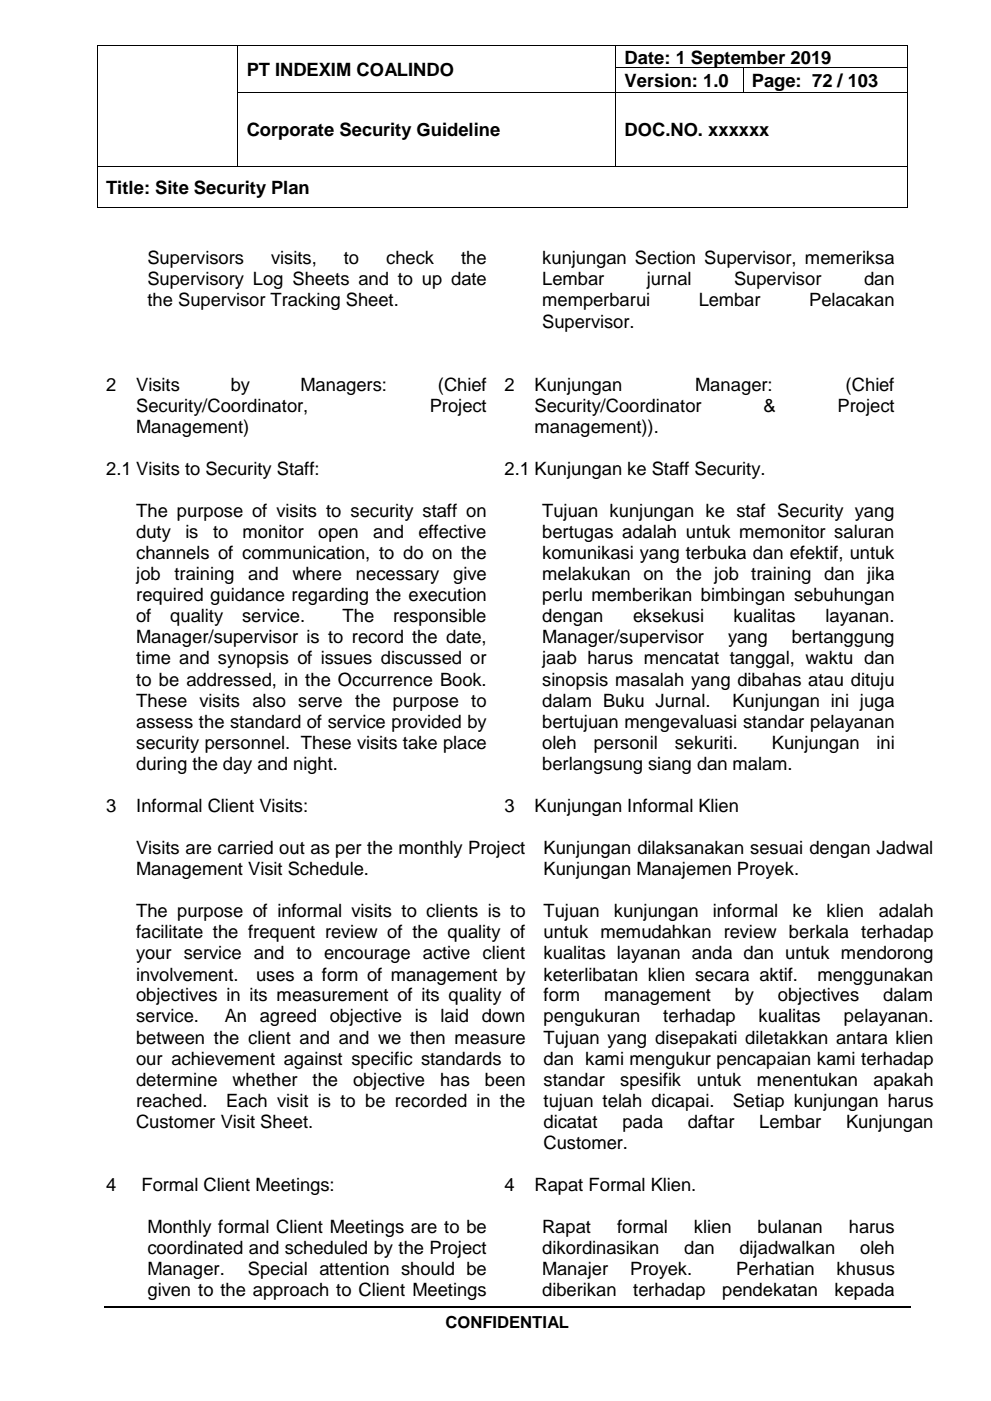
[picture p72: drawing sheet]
<svg xmlns="http://www.w3.org/2000/svg" width="210mm" height="297mm" viewBox="0 0 210 297" stroke-linecap="round" stroke-linejoin="round" font-family="sans-serif">
<defs><g id="words">
<g font-size="3.9">
<text x="52.3" y="16.1">PT INDEXIM COALINDO</text>
<text x="132.4" y="13.5">Date: 1 September 2019</text>
<text x="132.4" y="18.4">Version: 1.0</text>
<text x="159.4" y="18.4">Page: 72 / 103</text>
<text x="52.3" y="28.8">Corporate Security Guideline</text>
<text x="132.4" y="28.8">DOC.NO. xxxxxx</text>
<text x="22.5" y="41">Title: Site Security Plan</text>
<text x="31.3" y="56.1">Supervisors</text>
<text x="57.5" y="56.1">visits,</text>
<text x="72.9" y="56.1">to</text>
<text x="81.9" y="56.1">check</text>
<text x="97.7" y="56.1">the</text>
<text x="114.9" y="56.1">kunjungan Section Supervisor, memeriksa</text>
<text x="31.3" y="60.5">Supervisory Log Sheets and to up date</text>
<text x="31.3" y="64.9">the Supervisor Tracking Sheet.</text>
<text x="114.9" y="60.5">Lembar</text>
<text x="114.9" y="64.9">memperbarui</text>
<text x="137.1" y="60.5">jurnal</text>
<text x="148.1" y="64.9">Lembar</text>
<text x="155.6" y="60.5">Supervisor</text>
<text x="171.5" y="64.9">Pelacakan</text>
<text x="183.1" y="60.5">dan</text>
<text x="114.9" y="69.4">Supervisor.</text>
<text x="22.5" y="82.8">2</text>
<text x="28.9" y="82.8">Visits</text>
<text x="48.9" y="82.8">by</text>
<text x="63.7" y="82.8">Managers:</text>
<text x="92.8" y="82.8">(Chief</text>
<text x="107" y="82.8">2</text>
<text x="113.3" y="82.8">Kunjungan</text>
<text x="147.4" y="82.8">Manager:</text>
<text x="179.2" y="82.8">(Chief</text>
<text x="28.9" y="87.3">Security/Coordinator,</text>
<text x="91.1" y="87.3">Project</text>
<text x="113.3" y="87.3">Security/Coordinator</text>
<text x="161.8" y="87.3">&amp;</text>
<text x="177.5" y="87.3">Project</text>
<text x="28.9" y="91.8">Management)</text>
<text x="113.3" y="91.8">management)).</text>
<text x="22.5" y="100.7">2.1 Visits to Security Staff:</text>
<text x="107" y="100.7">2.1 Kunjungan ke Staff Security.</text>
<text x="28.9" y="109.6">The purpose of visits to security staff on</text>
<text x="114.9" y="109.6">Tujuan kunjungan ke staf Security yang</text>
<text x="28.9" y="114.1">duty</text>
<text x="28.9" y="118.5">channels of communication, to do on the</text>
<text x="39.3" y="114.1">is</text>
<text x="45.2" y="114.1">to</text>
<text x="51.4" y="114.1">monitor</text>
<text x="67.5" y="114.1">open</text>
<text x="79.1" y="114.1">and</text>
<text x="88.7" y="114.1">effective</text>
<text x="114.9" y="114.1">bertugas adalah untuk memonitor saluran</text>
<text x="114.9" y="118.5">komunikasi yang terbuka dan efektif, untuk</text>
<text x="28.9" y="123">job</text>
<text x="37" y="123">training</text>
<text x="52.6" y="123">and</text>
<text x="62" y="123">where</text>
<text x="75.5" y="123">necessary</text>
<text x="96" y="123">give</text>
<text x="114.9" y="123">melakukan on the job training dan jika</text>
<text x="28.9" y="127.4">required guidance regarding the execution</text>
<text x="28.9" y="131.9">of</text>
<text x="36.1" y="131.9">quality</text>
<text x="51.3" y="131.9">service.</text>
<text x="72.6" y="131.9">The</text>
<text x="83.3" y="131.9">responsible</text>
<text x="114.9" y="127.4">perlu memberikan bimbingan sebuhungan</text>
<text x="114.9" y="131.9">dengan</text>
<text x="134.2" y="131.9">eksekusi</text>
<text x="155.5" y="131.9">kualitas</text>
<text x="175" y="131.9">layanan.</text>
<text x="28.9" y="136.4">Manager/supervisor is to record the date,</text>
<text x="114.9" y="136.4">Manager/supervisor</text>
<text x="154.3" y="136.4">yang</text>
<text x="167.8" y="136.4">bertanggung</text>
<text x="28.9" y="140.8">time and synopsis of issues discussed or</text>
<text x="114.9" y="140.8">jaab harus mencatat tanggal, waktu dan</text>
<text x="28.9" y="145.3">to be addressed, in the Occurrence Book.</text>
<text x="28.9" y="149.8">These visits also serve the purpose to</text>
<text x="114.9" y="145.3">sinopsis masalah yang dibahas atau dituju</text>
<text x="114.9" y="149.8">dalam Buku Jurnal.</text>
<text x="155.3" y="149.8">Kunjungan ini juga</text>
<text x="28.9" y="154.2">assess the standard of service provided by</text>
<text x="114.9" y="154.2">bertujuan mengevaluasi standar pelayanan</text>
<text x="28.9" y="158.7">security personnel. These visits take place</text>
<text x="114.9" y="158.7">oleh</text>
<text x="125.8" y="158.7">personil</text>
<text x="143" y="158.7">sekuriti.</text>
<text x="163.6" y="158.7">Kunjungan</text>
<text x="185.8" y="158.7">ini</text>
<text x="28.9" y="163.1">during the day and night.</text>
<text x="114.9" y="163.1">berlangsung siang dan malam.</text>
<text x="22.5" y="172.1">3</text>
<text x="28.9" y="172.1">Informal Client Visits:</text>
<text x="107" y="172.1">3</text>
<text x="113.3" y="172.1">Kunjungan Informal Klien</text>
<text x="28.8" y="181">Visits are carried out as per the monthly Project</text>
<text x="28.8" y="185.4">Management Visit Schedule.</text>
<text x="115.2" y="181">Kunjungan dilaksanakan sesuai dengan Jadwal</text>
<text x="115.2" y="185.4">Kunjungan Manajemen Proyek.</text>
<text x="28.8" y="194.4">The purpose of informal visits to clients is to</text>
<text x="115.2" y="194.4">Tujuan</text>
<text x="130.1" y="194.4">kunjungan</text>
<text x="151.1" y="194.4">informal</text>
<text x="168" y="194.4">ke</text>
<text x="175.2" y="194.4">klien</text>
<text x="186.3" y="194.4">adalah</text>
<text x="28.8" y="198.9">facilitate the frequent review of the quality of</text>
<text x="28.8" y="203.3">your service and to encourage active client</text>
<text x="115.2" y="198.9">untuk memudahkan review berkala terhadap</text>
<text x="115.2" y="203.3">kualitas layanan anda dan untuk mendorong</text>
<text x="28.8" y="207.8">involvement.</text>
<text x="54.3" y="207.8">uses a form of management by</text>
<text x="115.2" y="207.8">keterlibatan klien secara aktif.</text>
<text x="173.3" y="207.8">menggunakan</text>
<text x="28.8" y="212.3">objectives in its measurement of its quality of</text>
<text x="115.2" y="212.3">form</text>
<text x="128.1" y="212.3">management</text>
<text x="155.8" y="212.3">by</text>
<text x="164.9" y="212.3">objectives</text>
<text x="187.2" y="212.3">dalam</text>
<text x="28.8" y="216.7">service.</text>
<text x="28.8" y="221.2">between the client and and we then measure</text>
<text x="47.6" y="216.7">An agreed objective is laid down</text>
<text x="115.2" y="216.7">pengukuran</text>
<text x="115.2" y="221.2">Tujuan yang disepakati diletakkan antara klien</text>
<text x="140.6" y="216.7">terhadap</text>
<text x="160.8" y="216.7">kualitas</text>
<text x="178.9" y="216.7">pelayanan.</text>
<text x="28.8" y="225.6">our achievement against specific standards to</text>
<text x="115.2" y="225.6">dan kami mengukur pencapaian kami terhadap</text>
<text x="28.8" y="230.1">determine</text>
<text x="49.3" y="230.1">whether</text>
<text x="66.2" y="230.1">the</text>
<text x="74.8" y="230.1">objective</text>
<text x="93.3" y="230.1">has</text>
<text x="102.8" y="230.1">been</text>
<text x="115.2" y="230.1">standar</text>
<text x="131.5" y="230.1">spesifik</text>
<text x="147.7" y="230.1">untuk</text>
<text x="160.5" y="230.1">menentukan</text>
<text x="185.2" y="230.1">apakah</text>
<text x="28.8" y="234.6">reached.</text>
<text x="28.8" y="239">Customer Visit Sheet.</text>
<text x="47.9" y="234.6">Each visit is to be recorded in the</text>
<text x="115.2" y="234.6">tujuan telah dicapai.</text>
<text x="115.2" y="239">dicatat</text>
<text x="131.9" y="239">pada</text>
<text x="145.8" y="239">daftar</text>
<text x="155.4" y="234.6">Setiap kunjungan harus</text>
<text x="160.9" y="239">Lembar</text>
<text x="179.3" y="239">Kunjungan</text>
<text x="115.2" y="243.5">Customer.</text>
<text x="22.5" y="252.4">4</text>
<text x="30" y="252.4">Formal Client Meetings:</text>
<text x="107" y="252.4">4</text>
<text x="113.3" y="252.4">Rapat Formal Klien.</text>
<text x="31.3" y="261.3">Monthly formal Client Meetings are to be</text>
<text x="114.9" y="261.3">Rapat</text>
<text x="130.8" y="261.3">formal</text>
<text x="147.1" y="261.3">klien</text>
<text x="160.6" y="261.3">bulanan</text>
<text x="180" y="261.3">harus</text>
<text x="31.3" y="265.8">coordinated and scheduled by the Project</text>
<text x="114.9" y="265.8">dikordinasikan</text>
<text x="145" y="265.8">dan</text>
<text x="156.7" y="265.8">dijadwalkan</text>
<text x="182.3" y="265.8">oleh</text>
<text x="31.3" y="270.3">Manager.</text>
<text x="31.3" y="274.7">given to the approach to Client Meetings</text>
<text x="52.5" y="270.3">Special attention should be</text>
<text x="114.9" y="270.3">Manajer</text>
<text x="114.9" y="274.7">diberikan</text>
<text x="133.6" y="270.3">Proyek.</text>
<text x="134.2" y="274.7">terhadap</text>
<text x="153.1" y="274.7">pendekatan</text>
<text x="156" y="270.3">Perhatian</text>
<text x="176.9" y="274.7">kepada</text>
<text x="177.3" y="270.3">khusus</text>
</g>
<text font-size="3.5" x="94.4" y="281.5">CONFIDENTIAL</text>
</g></defs>
<g fill="#000">
<path d="M20.5 9.7h.2v.1h-.2z" fill-rule="evenodd"/>
<path d="M20.5 9.7h.2v.1h-.2z" fill-rule="evenodd"/>
<path d="M20.5 14.3h.2v.1h-.2z" fill-rule="evenodd"/>
<path d="M20.5 19.6h.2v.1h-.2z" fill-rule="evenodd"/>
<path d="M50.3 9.7h.2v.1h-.2z" fill-rule="evenodd"/>
<path d="M50.3 14.3h.2v.1h-.2z" fill-rule="evenodd"/>
<path d="M50.3 19.6h.2v.1h-.2z" fill-rule="evenodd"/>
<path d="M130.4 9.7h.2v.1h-.2z" fill-rule="evenodd"/>
<path d="M130.4 14.3h.2v.1h-.2z" fill-rule="evenodd"/>
<path d="M130.4 19.6h.2v.1h-.2z" fill-rule="evenodd"/>
<path d="M157.4 14.3h.2v.1h-.2z" fill-rule="evenodd"/>
<path d="M157.4 19.6h.2v.1h-.2z" fill-rule="evenodd"/>
<path d="M192.4 9.7h.1v.1h-.1z" fill-rule="evenodd"/>
<path d="M192.4 9.7h.1v.1h-.1z" fill-rule="evenodd"/>
<path d="M192.4 14.3h.1v.1h-.1z" fill-rule="evenodd"/>
<path d="M192.4 19.6h.1v.1h-.1z" fill-rule="evenodd"/>
<path d="M20.5 35.1h.2v.2h-.2z" fill-rule="evenodd"/>
<path d="M50.3 35.1h.2v.2h-.2z" fill-rule="evenodd"/>
<path d="M130.4 35.1h.2v.2h-.2z" fill-rule="evenodd"/>
<path d="M192.4 35.1h.1v.2h-.1z" fill-rule="evenodd"/>
<path d="M20.5 44h.2v.2h-.2z" fill-rule="evenodd"/>
<path d="M20.5 44h.2v.2h-.2z" fill-rule="evenodd"/>
<path d="M192.4 44h.1v.2h-.1z" fill-rule="evenodd"/>
<path d="M192.4 44h.1v.2h-.1z" fill-rule="evenodd"/>
</g>
<g fill="none" stroke="#000" stroke-width=".21">
<path d="M20.6 9.8v4.5M20.6 14.4v5.2M20.6 19.7v15.4M20.7 9.7h29.6M50.4 9.8v4.5M50.4 14.4v5.2M50.4 19.7v15.4M50.5 9.7h79.9M50.5 19.6h79.9M130.5 9.8v4.5M130.5 14.4v5.2M130.5 19.7v15.4"/>
<path d="M130.6 9.7h61.8M130.6 14.4h26.8M130.6 19.6h26.8M157.5 14.4v5.2M157.6 14.4h34.8M157.6 19.6h34.8M192.4 9.8v4.5M192.4 14.4v5.2M192.4 19.7v15.4M20.6 35.3v8.7M20.7 35.2h29.6M50.5 35.2h79.9"/>
<path d="M130.6 35.2h61.8M192.4 35.3v8.7M20.7 44.1h171.7"/>
</g>
<path d="M22 277h171.1" fill="none" stroke="#000" stroke-width=".25"/>
<use href="#words"/>
</svg>
